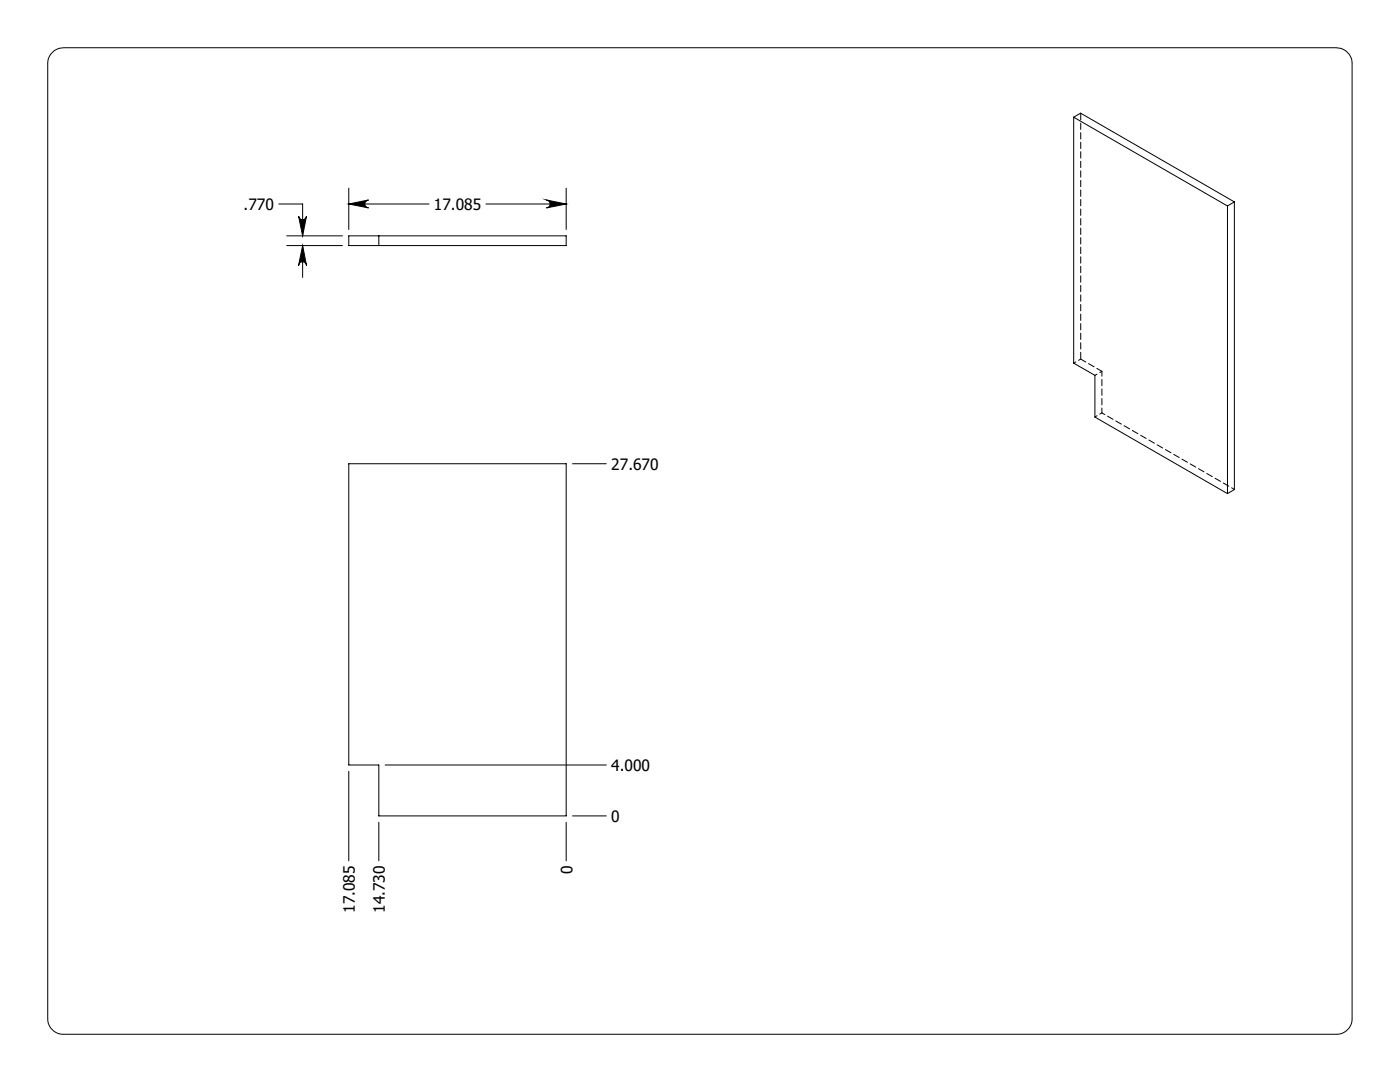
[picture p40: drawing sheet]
<svg xmlns="http://www.w3.org/2000/svg" width="279mm" height="216mm" viewBox="0 0 279 216" stroke-linecap="round" stroke-linejoin="round" font-family="sans-serif">
<defs><g id="words">
<g font-size="3.1">
<text x="48.6" y="41.9">.770</text>
<text x="86.6" y="41.9">17.085</text>
<text x="122" y="93.7">27.670</text>
<text x="122" y="153.9">4.000</text>
<text x="122" y="164">0</text>
<text x="114.2" y="174.4" transform="rotate(-90 114.2 174.4)">0</text>
<text x="70.8" y="182.2" transform="rotate(-90 70.8 182.2)">17.085</text>
<text x="76.8" y="182.2" transform="rotate(-90 76.8 182.2)">14.730</text>
</g>
</g></defs>
<g fill="none" stroke="#000" stroke-width=".2">
<path d="M10.2 10.8a3.3 3.3 0 0 1 2.5-1.3h254a3.2 3.2 0 0 1 3.1 3.2v190.5a3.1 3.1 0 0 1-3.1 3.2h-254a3.1 3.1 0 0 1-3.2-3.2v-190.5a2.93 2.93 0 0 1 .7-1.9zM69.6 37.5v8.3M109 39.9l4 .8-4 .8a.79 .79 0 0 0 .8-.8 .79 .79 0 0 0-.8-.8zM113 37.5v8.3M214.3 23.4l30.7 17.7M214.3 23.4l1.4-.8 30.6 17.7M214.3 23.4v49.1l4.2 2.4v8.3l26.5 15.3M55.6 40.7h4.8v6.4M57.2 47.1h11.1M57.2 49h11.1M59.6 43.1a.79 .79 0 0 0 .8 .8 .79 .79 0 0 0 .8-.8l-.8 4zM60.4 49v6.4"/>
<path d="M60.4 49l.8 4a.79 .79 0 0 0-.8-.8 .79 .79 0 0 0-.8 .8zM69.6 40.7h16M69.6 40.7l4-.8a.79 .79 0 0 0-.8 .8 .79 .79 0 0 0 .8 .8zM69.6 47.1h43.4v1.9h-43.4zM75.6 47.1v1.9M97 40.7h16M245 41.1v57.4M246.3 40.3l-1.3 .8M246.3 40.3v57.4l-1.3 .8M69.6 92.5h43.4v70.3h-37.4v-10.2h-6zM114.3 92.5h6.7M69.6 153.9v17.9"/>
<path d="M76.9 152.6h44.1M75.6 164.1v7.7M113 164.1v7.7M114.3 162.8h6.7"/>
</g>
<path d="M109 39.9l4 .8-4 .8a.79 .79 0 0 0 .8-.8 .79 .79 0 0 0-.8-.8zM69.6 40.7l4-.8a.79 .79 0 0 0-.8 .8 .79 .79 0 0 0 .8 .8zM59.6 43.1a.79 .79 0 0 0 .8 .8 .79 .79 0 0 0 .8-.8l-.8 4zM60.4 49l.8 4a.79 .79 0 0 0-.8-.8 .79 .79 0 0 0-.8 .8z" fill="#000"/>
<path d="M215.7 22.6v49.1" fill="none" stroke="#000" stroke-width=".2" stroke-dasharray="1.3 .6" stroke-dashoffset="-.1"/>
<path d="M246.4 97.7l-26.5-15.3" fill="none" stroke="#000" stroke-width=".2" stroke-dasharray="1.3 .6" stroke-dashoffset=".6"/>
<path d="M214.3 72.5l1.4-.8M218.5 74.9l1.4-.8M218.5 83.2l1.4-.8" fill="none" stroke="#000" stroke-width=".2" stroke-dasharray="1.3 .6" stroke-dashoffset=".8"/>
<path d="M219.9 74.1v8.3" fill="none" stroke="#000" stroke-width=".2" stroke-dasharray="1.3 .6" stroke-dashoffset=".3"/>
<path d="M215.7 71.7l4.2 2.4" fill="none" stroke="#000" stroke-width=".2" stroke-dasharray="1.3 .6" stroke-dashoffset=".1"/>
<use href="#words"/>
</svg>
